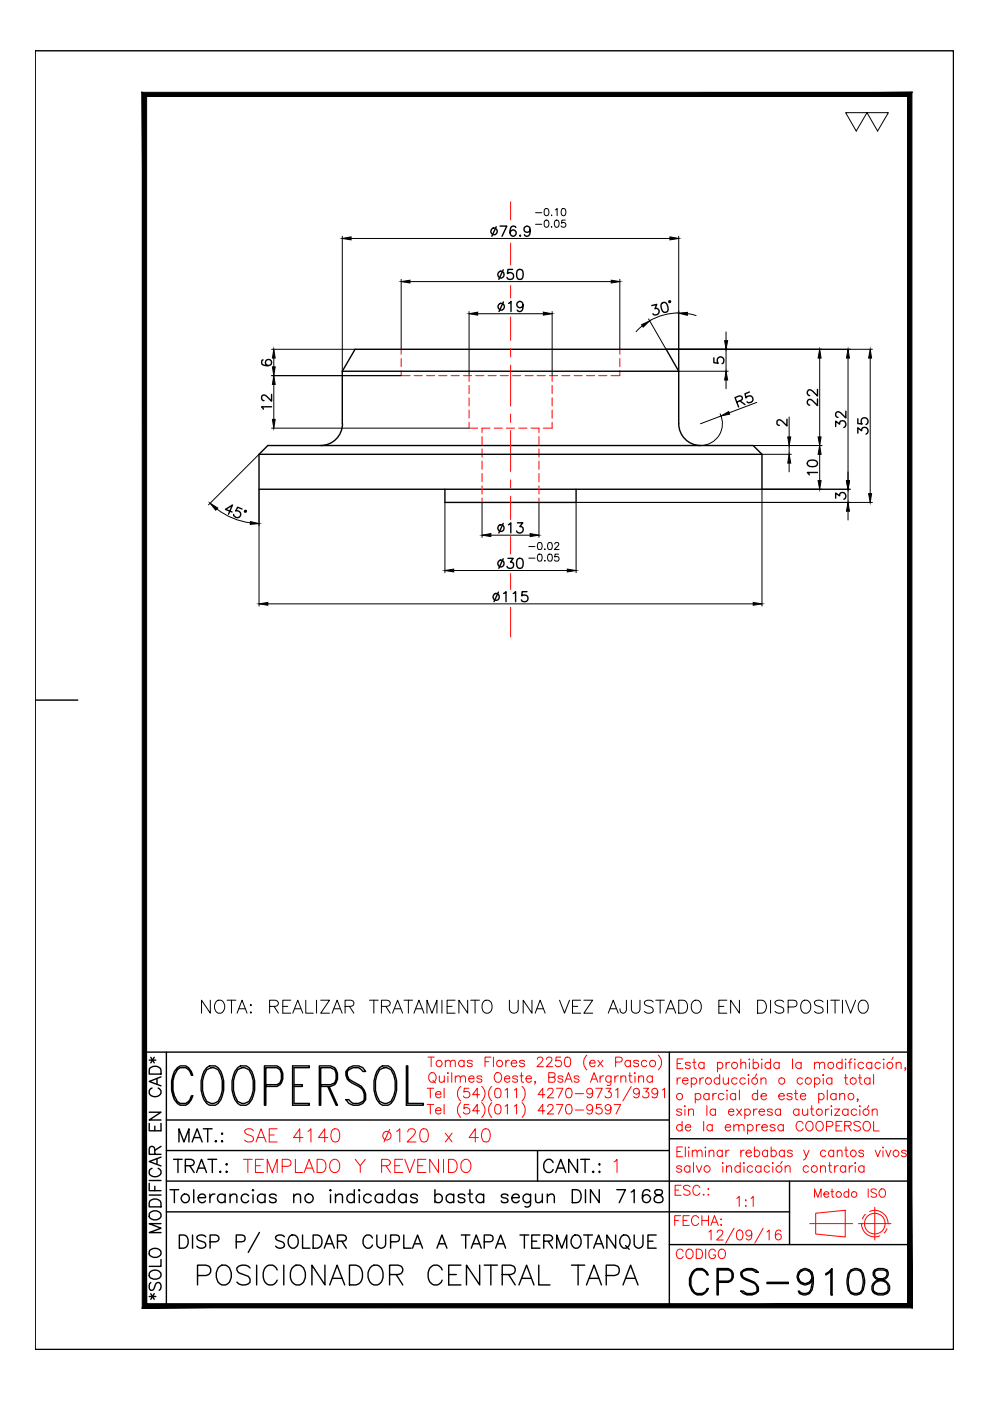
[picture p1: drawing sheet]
<svg xmlns="http://www.w3.org/2000/svg" width="210mm" height="297mm" viewBox="0 0 210 297" stroke-linecap="round" stroke-linejoin="round" font-family="sans-serif">
<!-- layer: OC -->
<g fill="none" stroke="#f00" stroke-width=".21">
<path d="M85.1 74.1v1M85.1 76v1.7M85.1 78.6v1h1.9M87.8 79.6h1.7M90.4 79.6h1.8M93 79.6h1.8M95.6 79.6h1.8M98.3 79.6h1.7M99.5 79.6v1.3M100.9 79.6h1.7M103.5 79.6h1.7M106.1 79.6h1.7"/>
<path d="M108.7 79.6h1.7M111.3 79.6h1.7M113.9 79.6h1.7M116.5 79.6h1.8M117.1 79.6v1.3M119.1 79.6h1.7M121.7 79.6h1.8M124.3 79.6h1.8M126.9 79.6h1.8M131.4 74.1v1M131.4 76v1.7M131.4 78.6v1h-1.8"/>
<path d="M99.5 81.7v1.8M99.5 84.3v1.8M99.5 86.9v1.8M99.5 89.5v1.3h1.8M102.2 90.8h1.7M102.2 90.8v.9M102.2 92.6v1.7M102.2 95.2v1.7M102.2 97.8v1.7M104.8 90.8h1.7M107.4 90.8h1.7M110 90.8h1.7"/>
<path d="M112.6 90.8h1.7M114.3 90.8v.9M114.3 92.6v1.7M114.3 95.2v1.7M114.3 97.8v1.7M117.1 81.7v1.8M117.1 84.3v1.8M117.1 86.9v1.8M117.1 89.5v1.3h-1.9M102.2 100.4v1.7M102.2 103v1.7M102.2 105.6v.9"/>
<path d="M114.3 100.4v1.7M114.3 103v1.7M114.3 105.6v.9"/>
</g>
<!-- layer: 0 -->
<g fill="none" stroke="#000" stroke-width=".3">
<path d="M7.5 10.8h194.7v275.3h-194.7zM72.6 78.7v11.1M72.6 78.7h71.3M72.6 78.7l2.7-4.6h65.9l2.7 4.6M143.9 78.7v11.1a4.6 4.6 0 0 0 4.6 4.7M54.9 96.3l1.9-1.8h102.9l1.9 1.8v7.4h-106.7zM54.9 96.3h106.7M72.6 89.8a4.6 4.6 0 0 1-4.6 4.7M94.3 103.7v2.8h27.8v-2.8M7.5 148.4h9M30.6 223.1h162.3v53.7h-162.3zM31.6 238.2v1.5h2.5v-1.5"/>
<path d="M31.6 235.8h2.5l-2.5 1.7h2.5M31.6 224.8h1.4M31.7 226.5a1.43 1.43 0 0 1 2.4 .4v.8h-2.5zM32 224.2l.7 1.2M32.2 230.7a.94 .94 0 0 0-.6 1 .94 .94 0 0 0 1 .8 1.12 1.12 0 0 0 1.2-.2 1.12 1.12 0 0 0 .2-1.2l-.5-.4M32.7 224.2l-.7 1.2M32.8 238.8v.9M33.3 228.7v1.2M34.1 228.3l-2.5 1 2.5 .9M35.3 237.5h106.6M35.3 223.1v53.7M37.6 226.4l.6-.4a2.21 2.21 0 0 1 2.7 2h-.3l-.3-.8-.9-.8h-1.2l-.6 .4a6.1 6.1 0 0 0 0 6.7l.6 .4h1.2l.9-.8 .3-.8h.3a2.08 2.08 0 0 1-3.3 1.6 6.1 6.1 0 0 1 0-7.5z"/>
<path d="M43.1 239.3h1.9M43.8 226.4l.6-.4a2.22 2.22 0 0 1 2.7 2 6.4 6.4 0 0 1-.9 5.9l-.6 .4a2.22 2.22 0 0 1-2.7-2 6.4 6.4 0 0 1 .9-5.9zM43.8 226.8l1-.4h.6l.8 .4a6.3 6.3 0 0 1 0 6.7l-.8 .4h-.6l-1-.4a6.3 6.3 0 0 1 0-6.7zM44 239.3v2.8M50.4 226.4l.6-.4a2.22 2.22 0 0 1 2.7 2 6.4 6.4 0 0 1-.9 5.9l-.6 .4a2.22 2.22 0 0 1-2.7-2 6.4 6.4 0 0 1 .9-5.9zM50.4 226.8l.9-.4h.6l.9 .4a6.3 6.3 0 0 1 0 6.7l-.9 .4h-.6l-.9-.4a6.3 6.3 0 0 1 0-6.7zM56.4 230h2.3l.7-.4 .3-.8v-1.2l-.3-.8-.7-.4h-2.3v7.9h-.3v-8.3h2.6a2.48 2.48 0 0 1 0 4.3h-2.3M62 226h3.6v.4h-3.3v7.5h3.3v.4h-3.6zM62.3 230h1.8v.3h-1.8M68 230h2.1l.9-.4 .3-.8v-1.2l-.3-.8-.9-.4h-2.1v7.9h-.3v-8.3h2.4a2.29 2.29 0 0 1 1.2 3.6l-.3 .4-.9 .3h-2.1M69.5 230.3l1.8 4h.3l-1.8-4M74 226.4a2.41 2.41 0 0 1 3.5 .8h-.6l-.3-.4a2.08 2.08 0 0 0-3 .4v.8l.4 .8 2 1.2a2.94 2.94 0 0 1 1.5 3.1 2.37 2.37 0 0 1-4.2 0h.7l.3 .4a2.02 2.02 0 0 0 2.9-.4 2.39 2.39 0 0 0-1.2-2.8l-1.4-.7a2.16 2.16 0 0 1-1.3-2.4z"/>
<path d="M80.5 226.4l.6-.4a2.22 2.22 0 0 1 2.7 2 6.4 6.4 0 0 1-.9 5.9l-.6 .4a2.22 2.22 0 0 1-2.7-2 6.4 6.4 0 0 1 .9-5.9zM80.5 226.8l.9-.4h.6l.9 .4a6.3 6.3 0 0 1 0 6.7l-.9 .4h-.6l-.9-.4a6.3 6.3 0 0 1 0-6.7zM86.2 226h.3v7.9h3.3v.4h-3.6zM141.9 223.1v53.7M31.6 250.9v1.5h2.5M31.6 253.4h2.5M31.6 250.3h2.5M31.7 257.2a1.49 1.49 0 0 1 2.4 .2 1.33 1.33 0 0 1-.9 1.3 1.33 1.33 0 0 1-1.5-.5zM31.7 254.7a1.43 1.43 0 0 1 2.4 .4v.8h-2.5zM32.2 247.7a.91 .91 0 0 0-.6 1 .91 .91 0 0 0 1 .8 1.12 1.12 0 0 0 1.2-.3 1.12 1.12 0 0 0 .2-1.2l-.5-.3M32.8 244.7v-1.1a.61 .61 0 0 0-1-.4l-.2 .4v1.1h2.5M32.8 251.5v.9"/>
<path d="M33.3 245.7v1.2M34.1 259.4h-2.5l2.5 1-2.5 .9h2.5M34.1 245.3l-2.5 1 2.5 .9M34.1 243l-1.3 .9M35.3 256.9h132.1M35.3 250.4h157.6M35.3 243.9h106.6M36 252.2h1.9M36.8 245.8h1.8M37 252.2v2.8M37.7 245.8v2.8M37.9 242.1v-2.8l1.1 2.8 1.1-2.8v2.8"/>
<path d="M39.3 247.2l1.6-.2a.66 .66 0 0 0 0-1l-.4-.2h-1.2v2.8M40.2 247.2l1 1.4M40.7 242.1l1.1-2.8 1.1 2.8M41.1 252.2v2.8M41.1 241.2h1.3M41.7 248.6l1-2.8 1.1 2.8M42 253.9h1.6a.81 .81 0 0 0-1-.8 .81 .81 0 0 0-.6 1.1 .85 .85 0 0 0 .7 .8 .85 .85 0 0 0 .9-.4M42.1 247.7h1.3M44.1 245.8h1.8M44.5 253.2v1.8M45 245.8v2.8M45.6 253.2a.92 .92 0 0 0-1.1 .7"/>
<path d="M45.6 242l.2-.1 .1 .1-.1 .1zM46.6 248.5l.1-.2 .1 .2-.1 .1zM47 240.4l.1-.1 .1 .1-.1 .1zM47 242l.1-.1 .1 .1-.1 .1zM47.7 253.5a.9 .9 0 0 0-1.3-.1 .9 .9 0 0 0 0 1.3 .9 .9 0 0 0 1.3-.1M47.7 253.2v1.8M47.9 246.9l.2-.2 .1 .2-.1 .1zM47.9 248.5l.2-.2 .1 .2-.1 .1zM48.8 253.7l.6-.5 .7 .1 .1 1.7M48.8 253.2v1.8M52.7 253.5a.88 .88 0 0 0-1.3-.1 .88 .88 0 0 0 0 1.3 .88 .88 0 0 0 1.3-.1M53.7 252.2l.1 .2-.1 .1-.2-.1z"/>
<path d="M53.7 253.3v1.7M56.2 253.5a.9 .9 0 0 0-1.3-.1 .9 .9 0 0 0 0 1.3 .9 .9 0 0 0 1.3-.1M56.2 253.2v1.8M58.6 253.5a.84 .84 0 0 0-1.5 0l.1 .3 1.2 .4 .2 .4a.84 .84 0 0 1-1.5 0M62.3 253.7l.6-.5 .7 .1 .1 1.7M62.3 253.2v1.8M70.1 252.2l.1 .2-.1 .1-.2-.1zM70.1 253.3v1.7M71.1 253.7l.7-.5 .7 .1 .1 1.7M71.1 253.2v1.8M75.1 253.5a.88 .88 0 0 0-1.3-.1 .88 .88 0 0 0 0 1.3 .88 .88 0 0 0 1.3-.1M75.1 252.2v2.8"/>
<path d="M76.2 252.2l.1 .2-.1 .1-.2-.1zM76.2 253.3v1.7M78.7 253.5a.9 .9 0 0 0-1.3-.1 .9 .9 0 0 0 0 1.3 .9 .9 0 0 0 1.3-.1M81.1 253.5a.88 .88 0 0 0-1.3-.1 .88 .88 0 0 0 0 1.3 .88 .88 0 0 0 1.3-.1M81.1 253.2v1.8M83.6 253.5a.9 .9 0 0 0-1.3-.1 .9 .9 0 0 0 0 1.3 .9 .9 0 0 0 1.3-.1M83.6 252.2v2.8M86.1 253.5a.9 .9 0 0 0-1.3-.1 .9 .9 0 0 0 0 1.3 .9 .9 0 0 0 1.3-.1M86.1 253.2v1.8M88.5 253.5a.84 .84 0 0 0-1.4 0l.1 .3 1.2 .4 .1 .4a.84 .84 0 0 1-1.4 0M92.2 253.5a.88 .88 0 0 1 1.3-.1 .88 .88 0 0 1 0 1.3 .88 .88 0 0 1-1.3-.1M92.2 252.2v2.8"/>
<path d="M96.2 253.5a.9 .9 0 0 0-1.3-.1 .9 .9 0 0 0 0 1.3 .9 .9 0 0 0 1.3-.1M96.2 253.2v1.8M98.6 253.5a.84 .84 0 0 0-1.5 0l.2 .3 1.1 .4 .2 .4a.84 .84 0 0 1-1.5 0M99.2 253.2h1M99.6 252.2v2.3l.2 .4 .5 .1M102.5 253.5a.9 .9 0 0 0-1.3-.1 .9 .9 0 0 0 0 1.3 .9 .9 0 0 0 1.3-.1M102.5 253.2v1.8M107.7 253.5a.84 .84 0 0 0-1.4 0l.1 .3 1.2 .4 .1 .4a.84 .84 0 0 1-1.4 0M108.5 253.9h1.6a.68 .68 0 0 0-.5-.7 .89 .89 0 0 0-1.1 1.1 .89 .89 0 0 0 1.6 .3M112.5 253.2v2.1a.75 .75 0 0 1-1.2 .5M112.5 253.5a.9 .9 0 0 0-1.3-.1 .9 .9 0 0 0 0 1.3 .9 .9 0 0 0 1.3-.1M113.6 253.2l.1 1.7 .7 .1 .6-.5"/>
<path d="M114 243.9v6.5M115 253.2v1.8M116 253.7l.7-.5 .7 .1 .1 .4v1.3M116 253.2v1.8M117.3 246.5a.95 .95 0 0 0-1.5-.5 1.58 1.58 0 0 0 .3 2.6 .97 .97 0 0 0 1.2-.6M117.8 248.6l1.1-2.8 1 2.8M118.2 247.7h1.3M121.3 252.2h1a1.46 1.46 0 0 1 .9 1.4 1.46 1.46 0 0 1-.9 1.4h-1zM122.4 245.8v2.8l-1.8-2.8v2.8M123.1 245.8h1.9M124.1 245.8v2.8M124.1 252.2v2.8"/>
<path d="M125.6 248.5l.2-.2 .1 .2-.1 .1zM127 246.9l.1-.2 .1 .2-.1 .1zM127 248.5l.1-.2 .1 .2-.1 .1zM127.1 252.2v2.8l-1.9-2.8v2.8M130.8 252.2h1.8l-1.3 2.8M133.8 252.7l.7-.5v2.8M137.8 252.6a.79 .79 0 0 0-.8-.4 .79 .79 0 0 0-.7 .5 2.08 2.08 0 0 0 .3 2.2 .87 .87 0 0 0 1.3-.4 .87 .87 0 0 0-.6-1.2 .87 .87 0 0 0-1.1 .8M139 252.4l-.2 .5a1.53 1.53 0 0 0 1.4 .6 .76 .76 0 0 1 .4 .9 .76 .76 0 0 1-.7 .6 .93 .93 0 0 1-1.2-.5 .87 .87 0 0 1 .8-1.1l.6-.1a.58 .58 0 0 0 .2-.9l-.4-.2zM141.9 241.4h51M167.4 250.4v13.5M31.6 274.9h1.4M31.7 269.8a1.46 1.46 0 0 1 2.4 .2 1.33 1.33 0 0 1-.9 1.2 1.33 1.33 0 0 1-1.5-.5z"/>
<path d="M31.7 265.1a1.49 1.49 0 0 1 2.4 .3 1.33 1.33 0 0 1-.9 1.2 1.33 1.33 0 0 1-1.5-.5zM32 271.9a1.12 1.12 0 0 0 0 1.7 .6 .6 0 0 0 .7-.5l.2-.7a.59 .59 0 0 1 .5-.5 .59 .59 0 0 1 .6 .3 1.07 1.07 0 0 1-.2 1.4M32 274.3l.7 1.2M32.7 274.3l-.7 1.2M34.1 267.1v1.4h-2.5M38 261.8h1a1.49 1.49 0 0 1 .9 1.4 1.49 1.49 0 0 1-.9 1.4h-1zM40.8 261.8v2.8M41.9 270.4h1.8a1.1 1.1 0 0 0 1-1.1 1.1 1.1 0 0 0-1-1.1h-1.8v4.2M43.6 262.2a1.27 1.27 0 0 0-1.8 0 .69 .69 0 0 0 .5 .8l.8 .3a.68 .68 0 0 1 .5 .5 .68 .68 0 0 1-.2 .7 1.21 1.21 0 0 1-1.6-.3M44.5 263.3h1.2a.72 .72 0 0 0 .7-.5 .72 .72 0 0 0-.2-.7l-.5-.3h-1.2v2.8M46.2 268.8a1.43 1.43 0 0 1 1.5-.6 1.43 1.43 0 0 1 1.1 1.1 2.4 2.4 0 0 1-.9 3.1 1.67 1.67 0 0 1-2-1.6v-1zM50.1 263.3l1.6-.1a.76 .76 0 0 0 0-1.2l-1.6-.2v2.8"/>
<path d="M53 268.8a1.86 1.86 0 0 0-2.8 0 1.06 1.06 0 0 0 .8 1.2l1.2 .4a1.02 1.02 0 0 1 .8 .8 1.02 1.02 0 0 1-.4 1 1.95 1.95 0 0 1-2.4-.4M54.4 268.2v4.2M55 261.3l-2.4 4.2M58.8 269.3a1.52 1.52 0 0 0-1.8-1.1 1.52 1.52 0 0 0-1.2 1.6 2.27 2.27 0 0 0 1.2 2.6 1.49 1.49 0 0 0 1.8-1M60.2 268.2v4.2M60.3 262.2a1.27 1.27 0 0 0-1.9 0 .68 .68 0 0 0 .6 .8l.8 .3a.7 .7 0 0 1 .2 1.2 1.21 1.21 0 0 1-1.6-.3M61.4 262.2a1.04 1.04 0 0 1 1.1-.3 1.04 1.04 0 0 1 .7 1 1.21 1.21 0 0 1-.3 1.3 1.21 1.21 0 0 1-1.3 .3 1.74 1.74 0 0 1-.2-2.3zM61.9 268.8a1.43 1.43 0 0 1 1.5-.6 1.43 1.43 0 0 1 1.1 1.1 2.4 2.4 0 0 1-.9 3.1 1.67 1.67 0 0 1-2-1.6v-1zM64.1 261.8v2.8h1.6M66.4 261.8h.9a1.49 1.49 0 0 1 1 1.4 1.49 1.49 0 0 1-1 1.4h-.9zM68.8 264.6l1-2.8 1.1 2.8M68.9 268.2v4.2l-2.8-4.2v4.2"/>
<path d="M69.2 263.7h1.3M69.9 272.4l1.6-4.2 1.6 4.2M70.5 271h2M71.6 263.2l1.6-.2a.65 .65 0 0 0 0-1l-1.6-.2v2.8M72.5 263.2l.9 1.4M74.1 268.2h1.4a2.28 2.28 0 0 1 1 3.6l-.5 .4-.5 .2h-1.4zM78.8 268.4a1.57 1.57 0 0 1 2.4 1.4 2.27 2.27 0 0 1-1.2 2.6 1.94 1.94 0 0 1-2-2.6l.5-1zM79 262.5a1.03 1.03 0 0 0-1.2-.7 1.03 1.03 0 0 0-.8 1.1 1.34 1.34 0 0 0 1.3 1.7l.7-.6M79.9 261.8v2a.94 .94 0 0 0 .9 .8 .94 .94 0 0 0 1-.8v-2M82.6 270.2h1.8l.6-.2a.97 .97 0 0 0 0-1.6l-.6-.2h-1.8v4.2M82.8 263.3l1.6-.1a.76 .76 0 0 0 0-1.2l-1.6-.2v2.8M84 270.2l1.4 2.2"/>
<path d="M85.6 261.8v2.8h1.6M87.5 264.6l1-2.8 1.1 2.8M87.9 263.7h1.3M92.6 264.6l1.1-2.8 1.1 2.8M93 263.7h1.3M93.7 269.3a1.52 1.52 0 0 0-1.7-1.1 1.52 1.52 0 0 0-1.2 1.6 2.27 2.27 0 0 0 1.2 2.6 1.49 1.49 0 0 0 1.7-1M95.1 270.2h1.6M97.7 268.2h-2.6v4.2h2.6M97.8 261.8h1.8M98.7 261.8v2.8M99.9 264.6l1.1-2.8 1 2.8M100.3 263.7h1.3"/>
<path d="M101.7 268.2v4.2l-2.8-4.2v4.2M102.7 263.3l1.6-.1a.73 .73 0 0 0 .2-.8 .73 .73 0 0 0-.6-.6h-1.2v2.8M102.7 268.2h2.8M104.1 268.2v4.2M105.1 264.6l1-2.8 1.1 2.8M105.5 263.7h1.3M106.5 270.2h1.8l.6-.2a.97 .97 0 0 0 0-1.6l-.6-.2h-1.8v4.2M107.8 270.2l1.4 2.2M110 272.4l1.6-4.2 1.6 4.2M110.3 261.8h1.8M110.6 271h2M111.2 261.8v2.8"/>
<path d="M112.7 263.2h1.1M114.2 268.2v4.2h2.4M114.5 261.8h-1.8v2.8h1.8M115.3 263.2h1.2a.73 .73 0 0 0 .7-.8l-.3-.4-.4-.2h-1.2v2.8M116.2 263.2l1 1.4M118 264.6v-2.8l1.1 2.8 1.1-2.8v2.8M121.2 268.2h2.8M121.6 262a1.04 1.04 0 0 1 1.6 .9 1.29 1.29 0 0 1-1.3 1.7 1.61 1.61 0 0 1-.3-2.6zM122.6 268.2v4.2M123.8 261.8h1.8M124.3 272.4l1.7-4.2 1.5 4.2M124.7 261.8v2.8"/>
<path d="M124.9 271h2M125.9 264.6l1-2.8 1.1 2.8M126.3 263.7h1.3M128.5 270.4h1.8a1.1 1.1 0 0 0 1-1.1 1.1 1.1 0 0 0-1-1.1h-1.8v4.2M130.5 261.8v2.8l-1.8-2.8v2.8M131.7 262.2a1.04 1.04 0 0 1 1.2-.3 1.04 1.04 0 0 1 .7 1 1.34 1.34 0 0 1-1.4 1.7l-.2-.1a1.62 1.62 0 0 1-.3-2.3zM132.1 272.4l1.6-4.2 1.6 4.2M132.6 264.1l.8 .8M132.7 271h2M134.5 261.8v2a.94 .94 0 0 0 .9 .8 .94 .94 0 0 0 .9-.8v-2M137.4 263.2h1M139.1 261.8h-1.7v2.8h1.7"/>
<path d="M141.9 263.9h51M147.2 269.3a1.87 1.87 0 0 1 3 1h-.3l-.2-.5a1.84 1.84 0 0 0-2.5-.3 3.5 3.5 0 0 0 0 4.5 1.84 1.84 0 0 0 2.5-.3l.2-.5h.3a1.9 1.9 0 0 1-1.9 1.4 1.9 1.9 0 0 1-1.8-1.4 3.2 3.2 0 0 1 .7-3.9zM152.3 271.6h2.1l.6-.2 .2-.6v-.8l-.2-.5-.6-.2h-2.1v5.2h-.3v-5.5h2.4a1.51 1.51 0 0 1 1.1 1.4 1.51 1.51 0 0 1-1.1 1.5h-2.1M157.1 269.8a2.43 2.43 0 0 1 3.7 0h-.6a2.04 2.04 0 0 0-2.9 0v.5l.3 .5a7.1 7.1 0 0 1 2.9 1.6l.3 .5v.8a2.45 2.45 0 0 1-3.7 0h.5a1.96 1.96 0 0 0 2.9 0 1.52 1.52 0 0 0-1.1-1.8 2.81 2.81 0 0 1-2.3-1.6zM162.6 271.9h4.5v.2h-4.5zM169.3 271.1a1.58 1.58 0 0 0 2.3 .8l.6-.8M169.3 270.3a1.58 1.58 0 0 1 2.3-.8l.6 .8M169.5 274l.8 .2 1.3-.2M170.3 269.3a1.58 1.58 0 0 0-.8 2.3l.8 .5M171.1 269.3l.8 .5a4.8 4.8 0 0 1-.5 4.4M172.2 271.6a1.73 1.73 0 0 1-2.6 .4 1.73 1.73 0 0 1 0-2.6 1.73 1.73 0 0 1 2.6 .4l.2 1v1.3l-.2 1.4a1.79 1.79 0 0 1-2.7 .7l-.2-.5h.2l.3 .5M172.2 270.8l-.3 .8-.8 .5"/>
<path d="M175.1 270l.5-.2 .8-.8v5.5h-.2v-5l-1.1 .8zM180.4 269.3a1.74 1.74 0 0 1 2.6 .7 4.4 4.4 0 0 1-.5 4.2 1.79 1.79 0 0 1-2.7-.7l-.2-2.1 .2-1.4zM180.4 274l.8 .2 1.3-.2M180.4 269.5l.8-.2 1.3 .2M180.7 269.3l-.6 .7-.3 1.4 .3 2.1 .6 .7M182.3 269.3a4.4 4.4 0 0 1 0 4.9M185.1 273.7l.8 .5M185.4 269.3a1.29 1.29 0 0 0 .8 2.1 1.93 1.93 0 0 1 2.1 1.3v.8l-.2 .5-.8 .2h-1.1l-.8-.2a1.47 1.47 0 0 1 .8-2.4 2.05 2.05 0 0 0 2.1-1.3v-.5l-.2-.5-.8-.3h-1.1zM185.4 269.5l.8-.2h1.1l.8 .2M185.7 269.3a1.11 1.11 0 0 0 .5 1.8 2.3 2.3 0 0 1 2.4 2.4 2.11 2.11 0 0 1-3.7 0 1.8 1.8 0 0 1 1.3-2.1l1.1-.3a1.1 1.1 0 0 0 .5-1.8M188.3 273.7l-.7 .5"/>
<circle cx="39.3" cy="254.1" r=".91"/>
<circle cx="65.5" cy="254.1" r=".92"/>
</g>
<!-- layer: CL -->
<g fill="none" stroke="#f00" stroke-width=".21">
<path d="M108.3 42.8v3.8M108.3 51.5v4.7M108.3 60.6v2.6M108.3 67.2v5M108.3 73.9v1.8M108.3 77.4v8.7M108.3 87.8v1.7M108.3 91.3v8.7M108.3 101.7v1.8M108.3 105.2v5M108.3 113.8v3.6M108.3 121.6v3.4"/>
<path d="M108.3 128.7v6.4"/>
</g>
<!-- layer: 0 -->
<path d="M30.2 19.6l.9 .9 162.3-.9zM31.1 20.5l162.3-.9-1 .9zM192.4 20.5l1 256.8v-257.7zM192.4 20.5l1 256.8-1-.9zM30.2 277.3h163.2l-1-.9zM30.2 277.3l.9-.9h161.3zM30.2 19.6v257.7l.9-.9zM30.2 19.6l.9 .9v255.9z" fill="#000" stroke="#000" stroke-width=".21"/>
<!-- layer: CO -->
<g fill="none" stroke="#000" stroke-width=".21">
<path d="M179.3 23.9h4.5l-2.3 3.9zM183.8 23.9h4.6l-2.3 3.9zM72.6 50.1v28.6M74.4 50.6h67.6M85.1 59.2v14.8M86.9 59.7h42.7M131.4 59.2v14.8M143.9 50.1v28.6M57.6 74.1h17.6M57.6 79.6h27.4M58.1 75.9v1.9M99.5 66.1v13.5"/>
<path d="M101.3 66.5h13.9M117.1 66.1v13.5M136.2 69.1l-1.3 1.2M137.5 67.6l3.7 6.4M141.3 74.1h43.7M143.9 66.4a12.3 12.3 0 0 0-6.1 1.6M143.9 78.7h10.5M145.8 66.5l1.8 .4M153.9 70.4v1.8M153.9 74.1v4.6M173.8 75.9v16.7M179.8 75.9v26"/>
<path d="M184.5 75.9v28.8M54.9 96.4l-10.7 10.6M57.6 90.8h41.8M58.1 81.5v7.4M152.7 87.8a4.6 4.6 0 0 1-4.1 6.7M152.9 88.2l-4.4 1.6M153.9 80.6v1.8M159.8 94.5h14.5M160.5 85.3l-5.9 2.2M161.6 96.3h6.2M167.3 88.4v4.2M167.3 94.5v1.8"/>
<path d="M167.3 98.2v1.8M173.8 96.3v5.6M46 107.9a14.7 14.7 0 0 0 7.1 3M54.9 103.8v24.7M94.3 106.6v14.8M102.2 106.6v7.3M104.1 113.5h8.3M114.3 106.6v7.3M122.1 106.6v14.8M122.2 106.5h62.8M161.6 103.8v24.7M161.6 103.7h18.7"/>
<path d="M179.8 103.7v2.8M179.8 108.4v1.9M56.8 128h102.9M96.2 121h24.1M44.6 212.1v2.7l-1.9-2.7v2.7M45.8 212.4a1.04 1.04 0 0 1 1.2-.3 1.04 1.04 0 0 1 .6 1 1.23 1.23 0 0 1-.3 1.3 1.23 1.23 0 0 1-1.3 .3 1.65 1.65 0 0 1-.2-2.3zM48.1 212.1h1.9M49.1 212.1v2.7M50.3 214.8l1-2.7 1.1 2.7M50.6 213.9h1.4M53.1 213.1l.1-.1 .1 .1-.1 .1zM53.1 214.7l.1-.1 .1 .1-.1 .1z"/>
<path d="M57.2 213.4h1.1a.73 .73 0 0 0 .7-.8l-.3-.4-.4-.1h-1.1v2.7M58.1 213.4l.9 1.4M60 213.4h1M61.7 212.1h-1.7v2.7h1.7M62.1 214.8l1-2.7 1.1 2.7M62.5 213.9h1.3M64.8 212.1v2.7h1.6M67.1 212.1v2.7M68 212.1h1.9l-1.9 2.7h1.9M70.4 214.8l1.1-2.7 1 2.7M70.8 213.9h1.3M73.2 213.4l1.6-.2a.66 .66 0 0 0 0-1l-1.6-.1v2.7"/>
<path d="M74.1 213.4l.9 1.4M78.3 212.1h1.9M79.3 212.1v2.7M80.9 213.4l1.5-.2a.61 .61 0 0 0 0-1l-1.5-.1v2.7M81.8 213.4l.9 1.4M83.2 214.8l1.1-2.7 1.1 2.7M83.7 213.9h1.3M85.7 212.1h1.8M86.6 212.1v2.7M87.8 214.8l1-2.7 1.1 2.7M88.2 213.9h1.3M90.5 214.8v-2.7l1.1 2.7 1-2.7v2.7"/>
<path d="M93.7 212.1v2.7M94.8 213.4h1.1M96.5 212.1h-1.7v2.7h1.7M99.2 212.1v2.7l-1.9-2.7v2.7M99.8 212.1h1.9M100.7 212.1v2.7M102.5 212.4a1.04 1.04 0 0 1 1.1-.3 1.04 1.04 0 0 1 .7 1 1.21 1.21 0 0 1-.2 1.4 1.21 1.21 0 0 1-1.4 .2 1.77 1.77 0 0 1-.2-2.3zM108 212.1v2a.95 .95 0 0 0 .9 .7 .95 .95 0 0 0 1-.7v-2M112.8 212.1v2.7l-1.9-2.7v2.7M113.5 214.8l1-2.7 1.1 2.7M113.8 213.9h1.4M118.6 212.1l1.1 2.7 1-2.7"/>
<path d="M121.4 213.4h1.1M123.1 212.1h-1.7v2.7h1.7M123.8 212.1h1.9l-1.9 2.7h1.9M129 214.8l1-2.7 1.1 2.7M129.3 213.9h1.4M132.8 212.1v2.1a.72 .72 0 0 1-.8 .6 .72 .72 0 0 1-.5-.9M133.9 212.1v2a.92 .92 0 0 0 .9 .7 .92 .92 0 0 0 .9-.7v-2M138.5 212.4a1.25 1.25 0 0 0-1.9 0 .68 .68 0 0 0 .6 .8l.8 .3a.67 .67 0 0 1 .5 .5 .67 .67 0 0 1-.3 .7 1.35 1.35 0 0 1-1.6-.3M139 212.1h1.9M140 212.1v2.7M141.2 214.8l1-2.7 1.1 2.7M141.5 213.9h1.3"/>
<path d="M143.9 212.1h.9a1.46 1.46 0 0 1 1 1.3 1.46 1.46 0 0 1-1 1.4h-.9zM146.8 212.4a1.04 1.04 0 0 1 1.2-.3 1.04 1.04 0 0 1 .7 1 1.19 1.19 0 0 1-.3 1.3 1.19 1.19 0 0 1-1.3 .3 1.71 1.71 0 0 1-.3-2.3zM152.4 213.4h1.1M154.1 212.1h-1.7v2.7h1.7M156.8 212.1v2.7l-1.9-2.7v2.7M160.6 212.1h1a1.46 1.46 0 0 1 .9 1.3 1.46 1.46 0 0 1-.9 1.4h-1zM163.4 212.1v2.7M166.2 212.4a1.25 1.25 0 0 0-1.9 0 .77 .77 0 0 0 .6 .8l.8 .3a.67 .67 0 0 1 .5 .5 .67 .67 0 0 1-.3 .7 1.35 1.35 0 0 1-1.6-.3M167.1 213.5l1.6-.1a.76 .76 0 0 0 0-1.2l-1.6-.1v2.7M170 212.4a1.04 1.04 0 0 1 1.2-.3 1.04 1.04 0 0 1 .7 1 1.23 1.23 0 0 1-.3 1.3 1.23 1.23 0 0 1-1.3 .3 1.77 1.77 0 0 1-.3-2.3zM174.5 212.4a1.21 1.21 0 0 0-1.8 0 .69 .69 0 0 0 .5 .8l.8 .3a.67 .67 0 0 1 .5 .5 .67 .67 0 0 1-.2 .7 1.27 1.27 0 0 1-1.6-.3M175.4 212.1v2.7"/>
<path d="M176.1 212.1h1.9M177.1 212.1v2.7M178.6 212.1v2.7M179.3 212.1l1.1 2.7 1-2.7M182.2 212.4a1.04 1.04 0 0 1 1.2-.3 1.04 1.04 0 0 1 .7 1 1.23 1.23 0 0 1-.3 1.3 1.23 1.23 0 0 1-1.3 .3 1.77 1.77 0 0 1-.3-2.3z"/>
</g>
<g fill="#000" stroke="#000" stroke-width=".21">
<path d="M72.6 50.6l1.8-.4v.7zM85.1 59.7l1.8-.3v.6zM129.6 59.4l1.8 .3-1.8 .3zM142 50.2l1.9 .4-1.9 .3zM57.8 77.8h.5l-.2 1.8zM58.1 74.1l.2 1.8h-.5zM99.5 66.5l1.8-.3v.6zM115.2 66.2l1.9 .3-1.9 .3zM136 68.8l1.7-.8-1.3 1.4zM143.9 66.4l1.9-.2-.1 .7zM153.6 72.2h.7l-.4 1.9zM173.8 74.1l.3 1.8h-.6z"/>
<path d="M179.8 74.1l.3 1.8h-.6zM184.5 74.1l.3 1.8h-.6zM57.8 88.9h.5l-.2 1.9zM58.1 79.6l.2 1.9h-.5zM153.9 78.7l.4 1.9h-.7zM152.9 88.2l1.6-.9 .2 .5zM167.3 96.3l.4 1.9h-.7zM167 92.6h.7l-.4 1.9zM173.8 94.5l.3 1.8h-.6zM173.5 92.6h.6l-.3 1.9zM44.5 106.7l1.7 1-.5 .5zM53.1 110.6l1.8 .4-1.8 .2z"/>
<path d="M102.2 113.5l1.9-.4v.7zM112.4 113.1l1.9 .4-1.9 .3zM173.5 101.9h.6l-.3 1.8zM179.5 101.9h.6l-.3 1.8zM179.8 106.5l.3 1.9h-.6zM184.2 104.7h.6l-.3 1.8zM54.9 128l1.9-.3v.6zM94.3 121l1.9-.3v.6zM120.3 120.7l1.8 .3-1.8 .3zM159.7 127.7l1.9 .3-1.9 .3z"/>
</g>
<g fill="none" stroke="#000" stroke-width=".3">
<path d="M105.2 48.1l-.9 2M106 47.9h1.5l-1.1 2.2M106.7 57.2l-.9 2M108.7 57.1h-1l-.1 .9a.75 .75 0 0 1 1.1 0 .75 .75 0 0 1-.1 1.1 .75 .75 0 0 1-1.1-.3M109.4 48.2a.63 .63 0 0 0-1-.1 1.23 1.23 0 0 0 .5 2 .67 .67 0 0 0 .6-.7 .67 .67 0 0 0-.7-.6 .67 .67 0 0 0-.7 .6M109.8 57.2a.73 .73 0 0 1 1 .3 1.95 1.95 0 0 1-.2 1.7 .71 .71 0 0 1-1-.4 1.84 1.84 0 0 1 .2-1.6zM110.2 50h.2l-.1 .1zM112.4 48.7a.66 .66 0 0 1-.9 .5 .66 .66 0 0 1-.2-1.1 .66 .66 0 0 1 1 .1 2.04 2.04 0 0 1-.2 1.8 .6 .6 0 0 1-.9-.2M55.8 76.3a.61 .61 0 0 0-.3 .6 .61 .61 0 0 0 .4 .5 1.56 1.56 0 0 0 1.6-.2 .66 .66 0 0 0-.3-.9 .66 .66 0 0 0-.9 .4 .66 .66 0 0 0 .6 .8M106.7 64l-.9 2.1M107.8 64.3l.5-.4v2.2M110.9 64.6a.66 .66 0 0 1-.9 .6 .66 .66 0 0 1-.3-1.1 .66 .66 0 0 1 1.1 .1 1.54 1.54 0 0 1-.5 1.9l-.6-.3"/>
<path d="M138.2 64.8l1-.3-.3 1a.68 .68 0 0 1 .9 .5 .68 .68 0 0 1-.8 .8h-.3l-.3-.3M140.3 64.4a.67 .67 0 0 1 1 0 1.85 1.85 0 0 1 .2 1.6 .72 .72 0 0 1-1 0 1.79 1.79 0 0 1-.2-1.6zM151.4 75.9v1l.9 .1a.76 .76 0 0 1-.1-1.1 .76 .76 0 0 1 1.2 .1 .76 .76 0 0 1-.3 1.1M57.6 86.2h-2.1l.4 .6M57.6 83.6v1.5l-1-1.1a.68 .68 0 0 0-1-.1l-.1 .7 .2 .3h.3M156.2 85.2l1.1-.5a.48 .48 0 0 0-.3-.7l-1.2 .3 .8 2M156.9 85l1.1 .8M158.9 83.1l-.9 .4 .2 .9a.75 .75 0 0 1 1-.4 .75 .75 0 0 1 .3 1 .75 .75 0 0 1-1.1 .2M166.8 88.9v1.4l-1-1a.68 .68 0 0 0-1-.1v.8l.4 .2M171.3 97.8a1.39 1.39 0 0 1 2 .3v.3a1.27 1.27 0 0 1-2.1 0zM173.3 84.6v1.4l-1-1a.64 .64 0 0 0-1-.1l-.1 .2a.67 .67 0 0 0 .4 .8h.1M173.3 82.6v1.4l-1-1.1a.64 .64 0 0 0-1 0l-.1 .2a.67 .67 0 0 0 .4 .8h.1"/>
<path d="M177.2 90.4v-1.1l.8 .6a.68 .68 0 0 1 .8-.7 .68 .68 0 0 1 .5 .9l-.4 .5M179.3 87.2v1.4l-1-1a.64 .64 0 0 0-.6-.3 .64 .64 0 0 0-.5 .4l.1 .6 .4 .2M181.9 91.8v-1.1l.8 .6a.72 .72 0 0 1 1-.6 .72 .72 0 0 1 .1 1.2l-.2 .1M181.9 88.8v1l.9 .1a.75 .75 0 0 1 0-1.2 .75 .75 0 0 1 1.2 .2 .75 .75 0 0 1-.4 1.1M49.2 108.6l-1.4-.6 1.5-.9-.9 1.9M51.3 107.9l-.9-.4-.4 .8a.75 .75 0 0 1 1 .5 .75 .75 0 0 1-.6 1 .75 .75 0 0 1-.9-.7M106.7 118.5l-.9 2M106.7 111l-.9 2M107.7 118.4h1.1l-.6 .8a.7 .7 0 0 1 .5 1.1 .7 .7 0 0 1-1.2-.2M107.8 111.3l.5-.5v2.2M109.7 110.8h1.1l-.6 .8a.71 .71 0 0 1 .6 1.2 .71 .71 0 0 1-1.3-.2M109.8 118.5a.73 .73 0 0 1 1 .3 1.95 1.95 0 0 1-.2 1.6 .71 .71 0 0 1-1-.3 1.84 1.84 0 0 1 .2-1.6z"/>
<path d="M173.3 100.2h-2.1l.4 .5M177.2 105.6v-1.1l.8 .6a.71 .71 0 0 1 1-.6 .71 .71 0 0 1 .2 1.1l-.3 .2M105.7 125.5l-1 2.1M106.8 125.8l.5-.4v2.2M108.8 125.8l.5-.4v2.2M111.7 125.4h-1l-.1 .9a.75 .75 0 0 1 1.2 0 .75 .75 0 0 1-.2 1.1 .75 .75 0 0 1-1.1-.2"/>
<circle cx="104.7" cy="49" r=".7"/>
<circle cx="106.2" cy="58.2" r=".71"/>
<circle cx="106.3" cy="65" r=".7"/>
<circle cx="142" cy="64" r=".19"/>
<circle cx="52" cy="108.4" r=".19"/>
<circle cx="106.2" cy="111.9" r=".7"/>
<circle cx="106.2" cy="119.5" r=".71"/>
<circle cx="105.2" cy="126.5" r=".71"/>
</g>
<!-- layer: 0-CO -->
<g fill="none" stroke="#000" stroke-width=".21">
<path d="M113.6 47.6h1.3M113.6 45.1h1.3M115.6 46.8a.48 .48 0 0 1 .7 .2l.1 .3a.66 .66 0 0 1-.6 .9 .97 .97 0 0 1-.2-1.4zM115.6 44.3a.48 .48 0 0 1 .7 .2l.1 .4a.66 .66 0 0 1-.6 .8 .97 .97 0 0 1-.2-1.4zM116.9 48.1h.1zM116.9 45.6h.1zM117.7 46.8a.47 .47 0 0 1 .8 .2v.3a.66 .66 0 0 1-.5 .9 .97 .97 0 0 1-.3-1.4zM117.7 44.5l.4-.3v1.5M119.2 44.3a.47 .47 0 0 1 .7 .2l.1 .4a.66 .66 0 0 1-.6 .8 .97 .97 0 0 1-.2-1.4zM119.9 46.7h-.8v.6a.53 .53 0 0 1 .8 0 .53 .53 0 0 1-.2 .8 .53 .53 0 0 1-.7-.2M112.1 118.3h1.3M112.1 115.9h1.3"/>
<path d="M114.1 117.5h.6l.2 .2v.6l-.2 .6h-.6l-.1-.2-.1-.6zM114.1 115.1h.6l.2 .2v.6l-.2 .6h-.6l-.1-.2-.1-.6zM115.5 118.9h.1zM115.5 116.4v.1zM116.3 117.5h.6l.1 .2 .1 .6-.2 .6h-.6l-.1-.2-.1-.6zM116.3 115.1h.6l.1 .2 .1 .6-.2 .6h-.6l-.1-.2-.1-.6zM117.6 115.4l.3-.4 .4 .1 .2 .2-.1 .3-.9 .9h1M118.4 117.5h-.7l-.1 .6a.54 .54 0 0 1 .8 0 .54 .54 0 0 1-.1 .8 .54 .54 0 0 1-.8-.2"/>
</g>
<!-- layer: 1 -->
<g fill="none" stroke="#f00" stroke-width=".21">
<path d="M90.6 230.7h1.4M90.6 234.2h1.4M90.7 224.1h1.4M91.2 230.7v2.1M91.2 234.2v2M91.3 227.5a.98 .98 0 0 1 1.1 .4 .98 .98 0 0 1-.1 1.3 .75 .75 0 0 1-.9 .2 .75 .75 0 0 1-.5-.7 1.18 1.18 0 0 1 .4-1.2zM91.4 224.1v2.1M91.8 229.1l.5 .5M92.3 232h1.2a.62 .62 0 0 0-.9-.5 .62 .62 0 0 0-.2 1 .6 .6 0 0 0 1.1 0M92.3 235.4h1.2a.6 .6 0 0 0-.7-.6 .6 .6 0 0 0-.5 .8 .63 .63 0 0 0 .5 .6 .63 .63 0 0 0 .7-.3M93.1 228.1l.1 1.3 .5 .1 .5-.4M94.2 230.7v2.1"/>
<path d="M94.2 234.2v2M94.2 228.1v1.4M94.4 225.2l.5-.4 .5 .1 .1 1.3M94.4 224.8v1.4M95 227.4l.1 .1-.1 .1zM95 228.2v1.3M95.5 225.2l.4-.4 .5 .1 .1 1.3M95.8 227.4v2.1M96.5 228.5l.5-.4 .5 .1 .1 1.3M96.5 228.1v1.4M97.6 228.5l.5-.4 .5 .1 .1 1.3M97.7 230.3a2.08 2.08 0 0 0 0 3.1"/>
<path d="M97.7 233.8a2.13 2.13 0 0 0 0 3.1M98.4 225.1a.66 .66 0 0 0-1-.1 .66 .66 0 0 0 0 1 .66 .66 0 0 0 1-.1M98.4 224.8v1.4M99.4 228.7h1.1a.62 .62 0 0 0-.9-.5 .62 .62 0 0 0-.1 1 .6 .6 0 0 0 1 0M99.4 230.7h-1v.9a.73 .73 0 0 1 1 0 .73 .73 0 0 1-.1 1 .73 .73 0 0 1-1-.2M99.4 234.2h-1v.8a.72 .72 0 0 1 1 0 .72 .72 0 0 1-.1 1.1 .72 .72 0 0 1-1-.3M100.1 225.1a.6 .6 0 0 0-1 0l.3 .3 .6 .2 .1 .3a.6 .6 0 0 1-1 0M101.7 232.1h-1.5l1-1.4v2.1M101.7 235.5h-1.5l1-1.3v2M102.1 230.3a2 2 0 0 1 0 3.1M102.1 233.8a2.04 2.04 0 0 1 0 3.1M102.2 228.4a.6 .6 0 0 0-1.1 0l.3 .3 .7 .2 .1 .3a.6 .6 0 0 1-1.1 0"/>
<path d="M102.8 225.1h.8M104.1 224.1h-1.3v2.1M104.3 230.3a2.08 2.08 0 0 0 0 3.1M104.3 233.8a2.13 2.13 0 0 0 0 3.1M104.6 224.1v2.1M105.2 230.8a.69 .69 0 0 1 .9 .3 1.77 1.77 0 0 1-.2 1.6 .68 .68 0 0 1-.9-.3 1.73 1.73 0 0 1 .2-1.6zM105.2 227.5a1.02 1.02 0 0 1 1.2 .7 1.02 1.02 0 0 1-.6 1.3h-.4a1.19 1.19 0 0 1-.2-2zM105.2 234.3a.64 .64 0 0 1 .9 .2 1.73 1.73 0 0 1-.2 1.6 .68 .68 0 0 1-.9-.3 1.66 1.66 0 0 1 .2-1.5zM106.9 228.7h1.2a.62 .62 0 0 0-.9-.5 .62 .62 0 0 0-.2 1 .6 .6 0 0 0 1.1 0M107.1 231.1l.5-.4v2.1M107.1 234.5l.5-.3v2M107.2 224.8v1.4"/>
<path d="M108 224.8a.64 .64 0 0 0-.8 .6M108.4 225.4h1.2a.63 .63 0 0 0-.9-.5 .63 .63 0 0 0-.2 1 .64 .64 0 0 0 1.1 0M109 231.1l.5-.4v2.1M109 234.5l.5-.3v2M109.7 228.4a.6 .6 0 0 0-1 0l.3 .3 .7 .2v.3a.6 .6 0 0 1-1 0M110.3 228.1h.6M110.5 227.4v1.7l.1 .3 .4 .1M110.7 230.3a2.08 2.08 0 0 1 0 3.1M110.7 233.8a2.13 2.13 0 0 1 0 3.1M111.2 225.1a.63 .63 0 0 0-1.1 0l.3 .3 .7 .2 .1 .3a.63 .63 0 0 1-1.1 0M111.5 228.7h1.2a.62 .62 0 0 0-.9-.5 .62 .62 0 0 0-.2 1 .6 .6 0 0 0 1.1 0M113.6 229.4h-.3l.1-.2 .2 .2-.3 .4"/>
<path d="M113.9 224.6l.1-.3 .3-.2 .6 .1 .2 .3-.3 .7-1 1h1.4M115.5 232.1h-1.4l1-1.4v2.1M115.5 235.5h-1.4l1-1.3v2M115.9 224.6l.1-.3 .3-.2 .6 .2a.72 .72 0 0 1-.1 .9l-1 1h1.4M116.1 231.2l.1-.3 .3-.2 .7 .2a.72 .72 0 0 1-.2 .9l-1 1h1.4M116.1 234.7l.1-.3 .3-.2h.4l.3 .2a.72 .72 0 0 1-.2 .9l-1 .9h1.4M116.3 228.4l1.2-.1 .2-.3-.1-.4-.4-.2h-.9v2.1h.9a.53 .53 0 0 0 .5-.6 .53 .53 0 0 0-.5-.5M118 230.7h1.4l-1 2.1M118 234.2h1.4l-1 2M118.9 224.1h-1l-.1 .9a.74 .74 0 0 1 1.1 0 .74 .74 0 0 1-.1 1.1 .74 .74 0 0 1-1.1-.3M119.4 228.4a.6 .6 0 0 0-1.1 0l.3 .3 .7 .2 .1 .3a.6 .6 0 0 1-1.1 0M119.8 229.5l.7-2.1 .8 2.1"/>
<path d="M119.9 224.2a.68 .68 0 0 1 1 .3 1.95 1.95 0 0 1-.2 1.6 .68 .68 0 0 1-.9-.3 1.56 1.56 0 0 1 .1-1.6zM120.1 228.8h.9M120.2 230.8a.68 .68 0 0 1 1 .3 1.02 1.02 0 0 1-.7 1.7 1.11 1.11 0 0 1-.5-1.7zM120.2 234.3a.63 .63 0 0 1 1 .2 1.02 1.02 0 0 1-.7 1.7 1.11 1.11 0 0 1-.5-1.7zM122 231.9h1.7M122 235.3h1.7M122.8 228.4a.6 .6 0 0 0-1.1 0l.3 .3 .7 .2 .1 .3a.6 .6 0 0 1-1.1 0M124.4 223.7a2.14 2.14 0 0 0 0 3.1M125 225.4h1.2a.62 .62 0 0 0-.9-.5 .62 .62 0 0 0-.2 1 .6 .6 0 0 0 1.1 0M125.2 229.5l.8-2.1 .8 2.1M125.5 228.8h1M125.7 231.4a.64 .64 0 0 1-.9 .5 .64 .64 0 0 1-.3-1 .64 .64 0 0 1 1.1 .1 1.9 1.9 0 0 1-.2 1.7 .62 .62 0 0 1-.9-.2"/>
<path d="M125.7 234.8a.64 .64 0 0 1-.9 .6 .64 .64 0 0 1-.3-1 .64 .64 0 0 1 1.1 .1 1.85 1.85 0 0 1-.2 1.6 .66 .66 0 0 1-.9-.2M126.3 230.7h1.4l-1 2.1M126.8 224.8l1 1.4M127.2 228.1v1.4M127.5 234.2h-1l-.1 .8a.72 .72 0 0 1 1.1 0 .72 .72 0 0 1-.1 1.1 .72 .72 0 0 1-1.1-.3M127.8 224.8l-1 1.4M128 228.1a.65 .65 0 0 0-.8 .6M128.5 230.7h1.1l-.6 .8a.66 .66 0 0 1 .6 .8 .66 .66 0 0 1-.9 .5l-.2-.1-.2-.3M129.6 228.1l-.1 1.8a.54 .54 0 0 1-.8 .2M129.6 228.4a.64 .64 0 0 0-1-.1 .64 .64 0 0 0 0 1 .64 .64 0 0 0 1-.1M129.6 234.8a.63 .63 0 0 1-.9 .6 .63 .63 0 0 1-.3-.9 .63 .63 0 0 1 1 0 1.69 1.69 0 0 1-.1 1.6 .66 .66 0 0 1-.9-.2M130.2 234.2h1.4l-1 2"/>
<path d="M130.4 228.1v1.4M130.5 231.1l.5-.4v2.1M130.5 225.2h.9a.53 .53 0 0 0 .5-.5 .53 .53 0 0 0-.5-.6h-.9v2.1M131.1 228.1a.64 .64 0 0 0-.7 .6M131.6 228.5a.68 .68 0 0 1 1-.3l.1 1.3M131.6 228.1v1.4M133.3 228.1h.7M133.5 227.4v1.7l.2 .3 .3 .1M133.7 225.1a.66 .66 0 0 0-1-.1 .66 .66 0 0 0 0 1 .66 .66 0 0 0 1-.1M133.7 224.8v1.4M133.8 230.3l-1.7 3.1M134.5 227.5h.2z"/>
<path d="M134.6 228.2v1.3M135.4 225.1a.6 .6 0 0 0-1.1 0l.3 .3 .7 .2 .1 .3a.6 .6 0 0 1-1.1 0M135.4 228.5l.5-.4 .5 .1 .1 1.3M135.4 228.1v1.4M135.6 231.4a.64 .64 0 0 1-.9 .5 .64 .64 0 0 1-.2-1 .64 .64 0 0 1 1 .1 1.9 1.9 0 0 1-.2 1.7 .64 .64 0 0 1-.9-.2M136.5 230.7h1l-.6 .8a.68 .68 0 0 1 .5 1.1 .68 .68 0 0 1-1.2-.2M137.1 225.1a.64 .64 0 0 0-.9-.1 .64 .64 0 0 0 0 1 .64 .64 0 0 0 .9-.1M138.3 228.4a.66 .66 0 0 0-1-.1 .66 .66 0 0 0 0 1 .66 .66 0 0 0 1-.1M138.3 228.1v1.4M139.5 231.4a.63 .63 0 0 1-.9 .6 .63 .63 0 0 1-.3-1 .63 .63 0 0 1 1 0 1.72 1.72 0 0 1-.1 1.7 .62 .62 0 0 1-.9-.2M139.6 223.7a2.14 2.14 0 0 1 0 3.1M140.4 231.1l.5-.4v2.1"/>
<path d="M143.6 225.5h.7M143.6 228.5v1.4M144.3 228.5a.6 .6 0 0 0-.7 .6M144.5 235.4a.7 .7 0 0 0-1.1 0l.2 .2 .8 .3 .1 .3a.64 .64 0 0 1-1.1 0M144.6 238.7a.66 .66 0 0 0-1-.1 .66 .66 0 0 0 0 1 .66 .66 0 0 0 1-.1M144.6 237.8v2M144.7 229.1h1.2a.64 .64 0 0 0-1-.4 .64 .64 0 0 0 .1 1.1 .59 .59 0 0 0 .9-.2M144.8 224.5h-1.2v2.1h1.2M145.2 234.4v.2l-.1-.1zM145.2 235.2v1.3M145.3 239h1.1a.62 .62 0 0 0-.8-.5 .62 .62 0 0 0-.2 1 .6 .6 0 0 0 1 0M146 235.5l.4-.4 .6 .1v1.3"/>
<path d="M146 235.1v1.4M146.4 225.5a.65 .65 0 0 0-1.1 0l.1 .2 .9 .3 .1 .3a.6 .6 0 0 1-1.1 0M146.6 228.8a.65 .65 0 0 1 .9-.1 .65 .65 0 0 1 0 1 .65 .65 0 0 1-.9-.1M146.6 228.5v2.1M146.9 225.2h.6M147.2 224.5v1.7v.3l.4 .1M147.4 232.1a.66 .66 0 0 1 1-.1 .66 .66 0 0 1 0 1 .66 .66 0 0 1-1-.1M147.4 231.8v2.1M148.4 228.5v1.4M149.2 228.5a.66 .66 0 0 0-.8 .6M149.2 237.8v2M149.3 225.5a.66 .66 0 0 0-1-.1 .66 .66 0 0 0 0 1 .66 .66 0 0 0 1-.1"/>
<path d="M149.3 225.2v1.4M149.9 234.4v2.1M150.3 232.1a.65 .65 0 0 0-.9-.1 .65 .65 0 0 0 0 1 .65 .65 0 0 0 .9-.1M150.3 231.8v1.4M151 238.7a.65 .65 0 0 0-.9-.1 .65 .65 0 0 0 0 1 .65 .65 0 0 0 .9-.1M151 238.4v1.4M151.1 231.8v1.4M151.7 235.4a.65 .65 0 0 0-1-.1 .65 .65 0 0 0 0 1 .65 .65 0 0 0 1-.1M151.7 235.1v1.4M151.9 231.8a.6 .6 0 0 0-.8 .6M152.1 225.5a.65 .65 0 0 1 1-.1 .65 .65 0 0 1 0 1 .65 .65 0 0 1-1-.1M152.1 225.2v2.1"/>
<path d="M152.6 228.8a.66 .66 0 0 0-1-.1 .66 .66 0 0 0 0 1 .66 .66 0 0 0 1-.1M152.6 227.8v2.1M153.3 228.5l.2 1.3 .4 .1 .5-.4M153.5 232.1a.66 .66 0 0 0-1-.1 .66 .66 0 0 0 0 1 .66 .66 0 0 0 1-.1M153.8 239h1.1a.62 .62 0 0 0-.9-.5 .62 .62 0 0 0-.1 1 .6 .6 0 0 0 1 0M153.9 225.2v1.4M154.1 231.1v.2l-.1-.1zM154.1 231.9v1.3M154.4 235.7h1.2a.62 .62 0 0 0-.9-.5 .62 .62 0 0 0-.2 1 .6 .6 0 0 0 1.1 0M154.4 228.5v1.4M154.7 225.2a.66 .66 0 0 0-.8 .6M155.6 238.8l.5-.4 .5 .1v1.3"/>
<path d="M155.6 238.4v1.4M156 232.1a.65 .65 0 0 0-1-.1 .65 .65 0 0 0 0 1 .65 .65 0 0 0 1-.1M156 231.8v1.4M156.2 235.1l1 1.4M156.3 228.8a.65 .65 0 0 0-1-.1 .65 .65 0 0 0 0 1 .65 .65 0 0 0 1-.1M156.6 238.8l.6-.4 .4 .1 .1 1.3M156.8 231.1v2.1M157.1 225.6a.68 .68 0 0 1 .9-.3l.1 1.3M157.1 224.5v2.1M157.2 235.1l-1 1.4M157.9 235.4a.66 .66 0 0 1 1-.1 .66 .66 0 0 1 0 1 .66 .66 0 0 1-1-.1M157.9 235.1v2.1"/>
<path d="M158 228.8a.66 .66 0 0 0-.9-.1 .66 .66 0 0 0 0 1 .66 .66 0 0 0 .9-.1M158.5 238.7a.66 .66 0 0 1 1-.1 .66 .66 0 0 1 0 1 .66 .66 0 0 1-1-.1M158.5 238.4v2.1M158.7 227.8v.2l-.1-.1zM158.7 228.6v1.3M158.9 224.5v.2zM158.9 225.3v1.3M159.7 225.5a.65 .65 0 0 1 .9-.1 .65 .65 0 0 1 0 1 .65 .65 0 0 1-.9-.1M159.7 224.5v2.1M159.8 235.1v1.4M160.4 238.4v1.4M160.5 227.7l-.4 .5"/>
<path d="M160.5 235.1a.64 .64 0 0 0-.7 .6M160.6 232.1a.65 .65 0 0 0-.9-.1 .65 .65 0 0 0 0 1 .65 .65 0 0 0 .9-.1M160.6 231.1v2.1M160.9 235.7h1.2a.64 .64 0 0 0-1-.4 .64 .64 0 0 0 .1 1.1 .57 .57 0 0 0 .9-.2M161.1 238.4a.6 .6 0 0 0-.7 .6M161.3 228.9l.5-.4 .5 .1 .1 1.3M161.3 232.4h1.2a.62 .62 0 0 0-.9-.5 .62 .62 0 0 0-.2 1 .6 .6 0 0 0 1.1 0M161.3 228.5v1.4M161.5 239h1.2a.64 .64 0 0 0-1-.4 .64 .64 0 0 0 .1 1.1 .59 .59 0 0 0 .9-.2M161.5 224.5v.2zM161.5 225.3v1.3M163.4 225.5a.66 .66 0 0 0-1-.1 .66 .66 0 0 0 0 1 .66 .66 0 0 0 1-.1"/>
<path d="M163.4 224.5v2.1M163.8 235.4a.65 .65 0 0 0-1.1 0l.1 .2 .9 .3 .1 .3a.6 .6 0 0 1-1.1 0M164.4 238.7a.69 .69 0 0 0-1.1 0l.1 .2 .8 .3 .2 .3a.63 .63 0 0 1-1.1 0M165.1 232.4h1.2a.64 .64 0 0 0-1-.4 .64 .64 0 0 0 .1 1.1 .59 .59 0 0 0 .9-.2M165.2 225.5a.65 .65 0 0 0-.9-.1 .65 .65 0 0 0 0 1 .65 .65 0 0 0 .9-.1M165.2 225.2v1.4M165.5 235.4a.65 .65 0 0 0-.9-.1 .65 .65 0 0 0 0 1 .65 .65 0 0 0 .9-.1M165.5 235.1v1.4M166.1 238.7a.66 .66 0 0 0-1-.1 .66 .66 0 0 0 0 1 .66 .66 0 0 0 1-.1M166.1 238.4v1.4M168 232.1a.7 .7 0 0 0-1.2 0l.2 .2 .8 .3 .2 .3a.64 .64 0 0 1-1.2 0M168 224.5v2.1"/>
<path d="M168.4 231.8h.7M168.7 231.1v1.7l.1 .3 .4 .1M169.4 235.4a.66 .66 0 0 0-1-.1 .66 .66 0 0 0 0 1 .66 .66 0 0 0 1-.1M169.4 235.1v1.4M169.7 232.4h1.1a.62 .62 0 0 0-.9-.5 .62 .62 0 0 0-.1 1 .6 .6 0 0 0 1 0M169.9 225.5a.65 .65 0 0 0-1-.1 .65 .65 0 0 0 0 1 .65 .65 0 0 0 1-.1M169.9 225.2v1.4M170.2 235.1l.1 1.3 .4 .1 .6-.4M170.2 228.8a.65 .65 0 0 0-1-.1 .65 .65 0 0 0 0 1 .65 .65 0 0 0 1-.1M170.3 238.2a.77 .77 0 0 0-.9-.4 .77 .77 0 0 0-.6 .7v.5a.76 .76 0 0 0 .6 .8 .76 .76 0 0 0 .9-.5M171 238a.84 .84 0 0 1 1.1-.1 .84 .84 0 0 1 .3 1.1 .78 .78 0 0 1-.8 .8 .78 .78 0 0 1-.8-.8zM171.3 235.1v1.4"/>
<path d="M171.8 235.1h.7M172.1 234.4v1.7l.1 .3 .4 .1M172.7 225.6l.5-.4 .5 .1 .1 1.3M172.7 228.8a.66 .66 0 0 1 1-.1 .66 .66 0 0 1 0 1 .66 .66 0 0 1-1-.1M172.7 225.2v1.4M172.7 228.5v2.1M173.2 238a.85 .85 0 0 1 1.1-.1 .85 .85 0 0 1 .3 1.1 .78 .78 0 0 1-.8 .8 .78 .78 0 0 1-.8-.8zM173.6 232.1a.65 .65 0 0 1 .9-.1 .65 .65 0 0 1 0 1 .65 .65 0 0 1-.9-.1M173.6 231.8v2.1M173.8 225.6l.5-.4 .4 .1 .2 1.3M174.6 227.8v.2l-.2-.1zM174.6 228.6v1.3"/>
<path d="M175 235.1v1.4M175.2 238.8h.9l.4-.2a.53 .53 0 0 0 .1-.5 .53 .53 0 0 0-.5-.3h-.9v2M175.4 231.1v2.1M175.8 235.1a.64 .64 0 0 0-.8 .6M176.3 234.4v.2zM176.3 235.2v1.3M176.4 228.8a.65 .65 0 0 0-1-.1 .65 .65 0 0 0 0 1 .65 .65 0 0 0 1-.1M176.4 228.5v1.4M177 235.1h1l-1 1.4h1M177.3 232.1a.66 .66 0 0 0-1-.1 .66 .66 0 0 0 0 1 .66 .66 0 0 0 1-.1M177.3 238.7h.7M177.3 231.8v1.4"/>
<path d="M178 232.2l.5-.4 .5 .1 .1 1.3M178 231.8v1.4M178.5 237.8h-1.2v2h1.2M178.5 225.5a.66 .66 0 0 0-.9-.1 .66 .66 0 0 0 0 1 .66 .66 0 0 0 .9-.1M178.5 224.5v2.1M179 228.5h.7M179.1 238.7l1.2-.1 .2-.5-.2-.3h-.3h-.9v2M179.3 224.5v.2zM179.3 227.8v1.7l.1 .3 .4 .1M179.3 225.3v1.3M179.8 235.4a.66 .66 0 0 0-1-.1 .66 .66 0 0 0 0 1 .66 .66 0 0 0 1-.1M179.8 238.7l.7 1.1"/>
<path d="M179.8 235.1v1.4M179.9 225.2h.7M180.7 224.5l-.4 .1-.1 .3v1.7M181.2 224.5v.2zM181.2 225.3v1.3M181.6 235.4a.65 .65 0 0 0-.9-.1 .65 .65 0 0 0 0 1 .65 .65 0 0 0 .9-.1M181.9 233.1l-.1 .1-.1-.1h.2l-.2 .5M182 228.5h.7M182.3 234.4l.1 .1-.1 .1zM182.3 227.8v1.7l.1 .3 .4 .1M182.3 235.2v1.3M182.4 238a.83 .83 0 0 0-1.4 .2 1.25 1.25 0 0 0 1.2 .7l.2 .6a.93 .93 0 0 1-1.4 0"/>
<path d="M183.1 225.5a.66 .66 0 0 0-1-.1 .66 .66 0 0 0 0 1 .66 .66 0 0 0 1-.1M183.2 238a.84 .84 0 0 1 1.1-.1 .84 .84 0 0 1 .2 1.1 .78 .78 0 0 1-.7 .8 .78 .78 0 0 1-.8-.8zM184.2 234.4l-.3 .5M184.5 228.8a.66 .66 0 0 0-1-.1 .66 .66 0 0 0 0 1 .66 .66 0 0 0 1-.1M184.5 228.5v1.4M184.8 225.5a.66 .66 0 0 0-.9-.1 .66 .66 0 0 0 0 1 .66 .66 0 0 0 .9-.1M184.8 225.2v1.4M184.9 235.5l.5-.4 .5 .1 .1 1.3M184.9 235.1v1.4M185.2 237.8v2h1.2M185.2 227.8v2.1M186.7 225.5a.65 .65 0 0 0-1-.1 .65 .65 0 0 0 0 1 .65 .65 0 0 0 1-.1"/>
<path d="M187.4 224.5v.2l-.1-.1zM187.4 225.3v1.3M189.4 224.1l-.3 .6M190 225.6l.5-.4 .4 .1 .2 1.3M190 225.2v1.4M192 226.5l-.1 .1-.1-.1h.2l-.2 .5M143.1 258.8h.8M143.1 252.3h.8M143.5 244.2h.7M144.3 257.7h-1.2v2.1M144.4 251.3h-1.3v2.1h1.3M144.5 247.5a.64 .64 0 0 0-1.1 0l.2 .2 .8 .3 .1 .3a.64 .64 0 0 1-1.1 0"/>
<path d="M144.7 243.2h-1.2v2.1h1.2M144.8 258.8h.8M145.3 243.2v2.1M146 243.2l.1 .1-.1 .1zM146 244v1.3M146.1 257.7h-1.3v2.1h1.3M146.3 247.5a.66 .66 0 0 0-1-.1 .66 .66 0 0 0 0 .9 .66 .66 0 0 0 1 0M146.3 247.2v1.4M146.3 251.6a.79 .79 0 0 0-.7-.3 .79 .79 0 0 0-.7 .5l.2 .3 1 .4 .2 .6a.93 .93 0 0 1-1.4 0M146.8 244.3l.4-.4 .5 .1 .1 1.3M146.8 243.9v1.4M147 246.5v2.1"/>
<path d="M147.6 247.2l.6 1.4 .6-1.4M147.8 244.3l.5-.4 .4 .1 .2 1.3M148.1 258.2a.78 .78 0 0 0-.9-.5 .78 .78 0 0 0-.6 .8 .92 .92 0 0 0 .2 1 .92 .92 0 0 0 1 .2l.3-.4M148.4 251.8a.76 .76 0 0 0-.9-.5 .76 .76 0 0 0-.6 .8 .94 .94 0 0 0 1 1.3l.5-.5M148.8 258.8h1.4M148.8 257.7v2.1M149.1 253.3h.2l-.1 .1zM149.6 243.2v.2zM149.6 244v1.3M150.1 252.1h.2l-.1 .1zM150.1 253.3h.2l-.1 .1zM150.2 257.7v2.1"/>
<path d="M150.3 244.3l.5-.4 .5 .1 .1 1.3M150.3 243.9v1.4M150.7 259.8l.8-2.1 .8 2.1M151 259.1h1M152.8 258.5h.2zM152.8 259.7h.2zM153.1 244.2a.63 .63 0 0 0-.9-.1 .63 .63 0 0 0 0 .9 .63 .63 0 0 0 .9 0M153.1 243.9v1.4M153.3 246.5v.2zM153.3 247.3v1.3M153.9 243.9v1.4M154 247.6l.5-.4 .5 .1 .1 1.3"/>
<path d="M154 247.2v1.4M154.6 243.9a.65 .65 0 0 0-.7 .5M156.9 247.5a.65 .65 0 0 0-.9-.1 .65 .65 0 0 0 0 .9 .65 .65 0 0 0 .9 0M156.9 246.5v2.1M157.1 243.9v1.4M157.7 246.5v.2l-.1-.1zM157.7 247.3v1.3M157.8 243.9a.65 .65 0 0 0-.7 .5M158.2 244.4h1.1a.6 .6 0 0 0-.7-.6 .6 .6 0 0 0-.4 .9 .61 .61 0 0 0 .4 .5 .61 .61 0 0 0 .7-.2M159.6 247.5a.65 .65 0 0 0-1-.1 .65 .65 0 0 0 0 .9 .65 .65 0 0 0 1 0M159.9 244.2a.65 .65 0 0 1 1-.1 .65 .65 0 0 1 0 .9 .65 .65 0 0 1-1 0M159.9 243.2v2.1"/>
<path d="M161.3 247.5a.66 .66 0 0 0-.9-.1 .66 .66 0 0 0 0 .9 .66 .66 0 0 0 .9 0M161.3 247.2v1.4M162.7 244.2a.63 .63 0 0 0-.9-.1 .63 .63 0 0 0 0 .9 .63 .63 0 0 0 .9 0M162.7 243.9v1.4M163.2 247.5a.65 .65 0 0 0-1-.1 .65 .65 0 0 0 0 .9 .65 .65 0 0 0 1 0M163.5 244.2a.63 .63 0 0 1 .9-.1 .63 .63 0 0 1 0 .9 .63 .63 0 0 1-.9 0M163.5 243.2v2.1M163.8 246.5l.2 .1-.2 .1zM163.8 247.3v1.3M165.8 246.2l-.3 .6M166.3 244.2a.63 .63 0 0 0-.9-.1 .63 .63 0 0 0 0 .9 .63 .63 0 0 0 .9 0M166.3 243.9v1.4"/>
<path d="M166.5 247.6l.5-.4 .4 .1 .1 1.3M166.5 247.2v1.4M168 244.2a.57 .57 0 0 0-1 0l.1 .2 .8 .3 .1 .3a.57 .57 0 0 1-1 0M170.4 243.9l.6 1.4 .5-1.4M171 245.3l-.2 .3-.5 .3M171.4 247.5a.65 .65 0 0 0-.9-.1 .65 .65 0 0 0 0 .9 .65 .65 0 0 0 .9 0M172.7 253.8v-1.7l.7 1.7 .7-1.7v1.7M172.9 257.2l6.3-.6v5.7l-6.3-.7zM174 247.6l.4-.4 .5 .1 .1 1.3M174 247.2v1.4M174.7 253.2h1a.58 .58 0 0 0-.6-.5 .58 .58 0 0 0-.5 .6 .58 .58 0 0 0 .5 .5l.6-.2M175.1 244.2a.63 .63 0 0 0-.9-.1 .63 .63 0 0 0 0 .9 .63 .63 0 0 0 .9 0"/>
<path d="M175.6 247.2h.7M175.9 246.5v1.6l.1 .3 .4 .2M176.2 252.7h.6M176.4 252.1v1.4l.1 .3h.3M176.8 244.2a.63 .63 0 0 0-1-.1 .63 .63 0 0 0 0 .9 .63 .63 0 0 0 1 0M176.8 243.9v1.4M177 247.2v1.4M177.5 244.3l.5-.4 .4 .1 .1 1.3M177.5 243.9v1.4M177.7 247.2a.72 .72 0 0 0-.7 .5M179.1 243.9h.7M179.3 247.5a.65 .65 0 0 0-.9-.1 .65 .65 0 0 0 0 .9 .65 .65 0 0 0 .9 0"/>
<path d="M179.3 247.2v1.4M179.4 243.2v1.6l.1 .3 .3 .2M179.9 252.9a.57 .57 0 0 0-.8-.1 .57 .57 0 0 0 0 .9 .57 .57 0 0 0 .8-.1M179.9 252.1v1.7M180.1 247.2v1.4M180.9 247.2a.73 .73 0 0 0-.8 .5M181.3 246.5l.2 .1-.2 .1zM181.3 247.3v1.3M182.6 259.4a2.8 2.8 0 0 0 3.9 2.6M183.1 244.2a.57 .57 0 0 0-1 0l.1 .2a.9 .9 0 0 1 .9 .4v.2a.57 .57 0 0 1-1 0M183.2 247.5a.66 .66 0 0 0-1-.1 .66 .66 0 0 0 0 .9 .66 .66 0 0 0 1 0M183.2 247.2v1.4"/>
<path d="M183.5 257.4l-.6 1M184.1 252.1v1.7M184.4 256.9a2.82 2.82 0 0 1 3.9 2.5M185.6 243.9l.5 1.4 .6-1.4M185.9 252.3a.67 .67 0 0 0-.7-.3 .67 .67 0 0 0-.5 .5l.1 .2 .9 .4 .2 .5a.78 .78 0 0 1-1.2 0M186.6 252.3a.66 .66 0 0 1 .7-.2 .66 .66 0 0 1 .5 .6v.5a.7 .7 0 0 1-.7 .7 .7 .7 0 0 1-.7-.7zM187.2 243.2v.2zM187.2 244v1.3M187.8 243.9l.6 1.4 .5-1.4M188.3 259.4h.1M192.2 244.2a.57 .57 0 0 0-1.1 0l.1 .2a.9 .9 0 0 1 1 .4v.2a.57 .57 0 0 1-1.1 0M144.8 265.3a.74 .74 0 0 0-.8-.4 .74 .74 0 0 0-.6 .7v.5a.74 .74 0 0 0 .6 .7 .74 .74 0 0 0 .8-.4"/>
<path d="M145.6 265.1a.83 .83 0 0 1 1.1-.1 .83 .83 0 0 1 .3 1.1 .76 .76 0 0 1-.8 .8 .76 .76 0 0 1-.8-.8zM147.6 264.9a1.07 1.07 0 0 1 1.3 .5 1.07 1.07 0 0 1-.3 1.4h-1zM149.6 264.9v1.9M151.7 265.3a.72 .72 0 0 0-.8-.5 .72 .72 0 0 0-.6 .8 .83 .83 0 0 0 .2 1.1 .83 .83 0 0 0 1.1-.1l.1-.5h-.5M152.7 264.9a.93 .93 0 0 1 1 .4 .93 .93 0 0 1 0 1.1 .74 .74 0 0 1-.8 .4 .74 .74 0 0 1-.6-.7 1.15 1.15 0 0 1 .4-1.2zM188.1 260.5l-.6 .9"/>
<circle cx="93.1" cy="225.5" r=".67"/>
<circle cx="105.9" cy="225.5" r=".67"/>
<circle cx="138.4" cy="225.5" r=".68"/>
<circle cx="144.1" cy="232.5" r=".67"/>
<circle cx="150.2" cy="229.2" r=".67"/>
<circle cx="155.7" cy="225.9" r=".67"/>
<circle cx="160" cy="229.2" r=".67"/>
<circle cx="165.7" cy="229.2" r=".68"/>
<circle cx="171.4" cy="229.2" r=".68"/>
<circle cx="173.7" cy="235.8" r=".67"/>
<circle cx="176.1" cy="225.9" r=".67"/>
<circle cx="180.4" cy="232.5" r=".67"/>
<circle cx="180.9" cy="229.2" r=".68"/>
<circle cx="183.6" cy="235.8" r=".67"/>
<circle cx="188.7" cy="225.9" r=".67"/>
<circle cx="149.9" cy="247.8" r=".7"/>
<circle cx="165.2" cy="247.8" r=".68"/>
<circle cx="172.6" cy="247.8" r=".7"/>
<circle cx="177.8" cy="253.2" r=".59"/>
<circle cx="180.9" cy="244.5" r=".67"/>
<circle cx="181.1" cy="253.2" r=".6"/>
<circle cx="185.5" cy="259.4" r="2.2"/>
<circle cx="190" cy="244.5" r=".67"/>
</g>
<!-- layer: 0 -->
<g fill="none" stroke="#f00" stroke-width=".21">
<path d="M53.7 239.7a1.04 1.04 0 0 0-1-.4 1.04 1.04 0 0 0-.8 .7 1.89 1.89 0 0 0 1.6 .9 .65 .65 0 0 1 0 1.1 1.28 1.28 0 0 1-1.6-.3M58.8 239.3h-1.7v2.8h1.7M65.3 239.9l.6-.6v2.8M70.6 239.5a.89 .89 0 0 1 1.3 .4 2.38 2.38 0 0 1-.3 2.1 .93 .93 0 0 1-1.3-.4 2.23 2.23 0 0 1 .3-2.1zM82.6 239.5l-1.2 2.6M84.1 239.9l.7-.6v2.8M89.4 239.5a.88 .88 0 0 1 1.3 .4 2.38 2.38 0 0 1-.3 2.1 .88 .88 0 0 1-1.3-.4 2.38 2.38 0 0 1 .3-2.1zM102.5 239.5a.88 .88 0 0 1 1.3 .4 2.38 2.38 0 0 1-.2 2.1 .88 .88 0 0 1-1.4-.4 2.08 2.08 0 0 1 .3-2.1zM51.6 245.8h1.9M52.5 245.8v2.8M54.2 247.2h1M54.3 242.1l1-2.8 1.1 2.8"/>
<path d="M54.7 241.2h1.3M55.9 245.8h-1.7v2.8h1.7M56.7 248.6v-2.8l1 2.8 1.1-2.8v2.8M57.1 240.6h1M59.8 247.3l1.6-.1a.78 .78 0 0 0 0-1.2l-.4-.2h-1.2v2.8M62.6 245.8v2.8h1.6M64.2 241.2h-2l1.4-1.9v2.8M64.5 248.6l1-2.8 1.1 2.8M64.9 247.7h1.3M67.2 245.8h1a1.49 1.49 0 0 1 .9 1.4 1.49 1.49 0 0 1-.9 1.4h-1zM69.5 241.2h-2l1.3-1.9v2.8M70.2 246.2a1.02 1.02 0 0 1 1.1-.4 1.02 1.02 0 0 1 .7 1.1 1.21 1.21 0 0 1-.2 1.3 1.21 1.21 0 0 1-1.3 .3 1.71 1.71 0 0 1-.3-2.3z"/>
<path d="M75.3 245.8l1.1 1.4v1.4M77.4 245.8l-1 1.4M80.9 247.2h1.2a.68 .68 0 0 0 .5-1.1l-.5-.3h-1.2v2.8M81.8 247.2l1 1.4M83.7 247.2h1.1M85.4 245.8h-1.7v2.8h1.7M85.8 245.8l1.1 2.8 1-2.8M86.5 240a.65 .65 0 0 1 .5-.7h.5a.66 .66 0 0 1 .4 1.1l-1.6 1.7h1.9M88.6 247.2h1M90.3 245.8h-1.7v2.8h1.7M93 245.8v2.8l-1.9-2.8v2.8M94 245.8v2.8"/>
<path d="M94.4 240.3l1.5 1.8M95.1 245.8h.9a1.52 1.52 0 0 1 1 1.4 1.52 1.52 0 0 1-1 1.4h-.9zM95.9 240.3l-1.5 1.8M98 246.2a1.02 1.02 0 0 1 1.1-.4 1.02 1.02 0 0 1 .7 1.1 1.21 1.21 0 0 1-.2 1.3 1.21 1.21 0 0 1-1.3 .3 1.71 1.71 0 0 1-.3-2.3zM101.4 241.2h-1.9l1.3-1.9v2.8M130.2 246.4l.6-.6v2.8M156.2 254.1l.5-.4v2.1M158 254.5h.2l-.1 .1zM158 255.7h.2l-.1 .1zM159.2 254.1l.5-.4v2.1M171.7 259.4h9.1M182 259.4h6.9"/>
<path d="M185.5 256v6.9M150.3 261.2l.5-.4v2.1M152.1 261.3l.1-.3 .3-.2h.4l.3 .2a.67 .67 0 0 1-.2 .9l-1.1 1h1.4M155.6 260.4l-1.7 3.2M156.4 260.9a.61 .61 0 0 1 1 .3 1.08 1.08 0 0 1-.7 1.7 1.35 1.35 0 0 1-.3-2zM159.4 261.5a.64 .64 0 0 1-.9 .5 .64 .64 0 0 1-.2-1 .64 .64 0 0 1 1 .1 1.54 1.54 0 0 1-.5 1.8l-.6-.3M161.8 260.4l-1.8 3.2M162.6 261.2l.5-.4v2.1M165.6 261.1a.57 .57 0 0 0-.9-.2 1.57 1.57 0 0 0 0 1.9 .64 .64 0 0 0 .9-.3 .64 .64 0 0 0-.4-.9 .64 .64 0 0 0-.8 .6"/>
<circle cx="82" cy="240.8" r=".92"/>
</g>
</svg>
